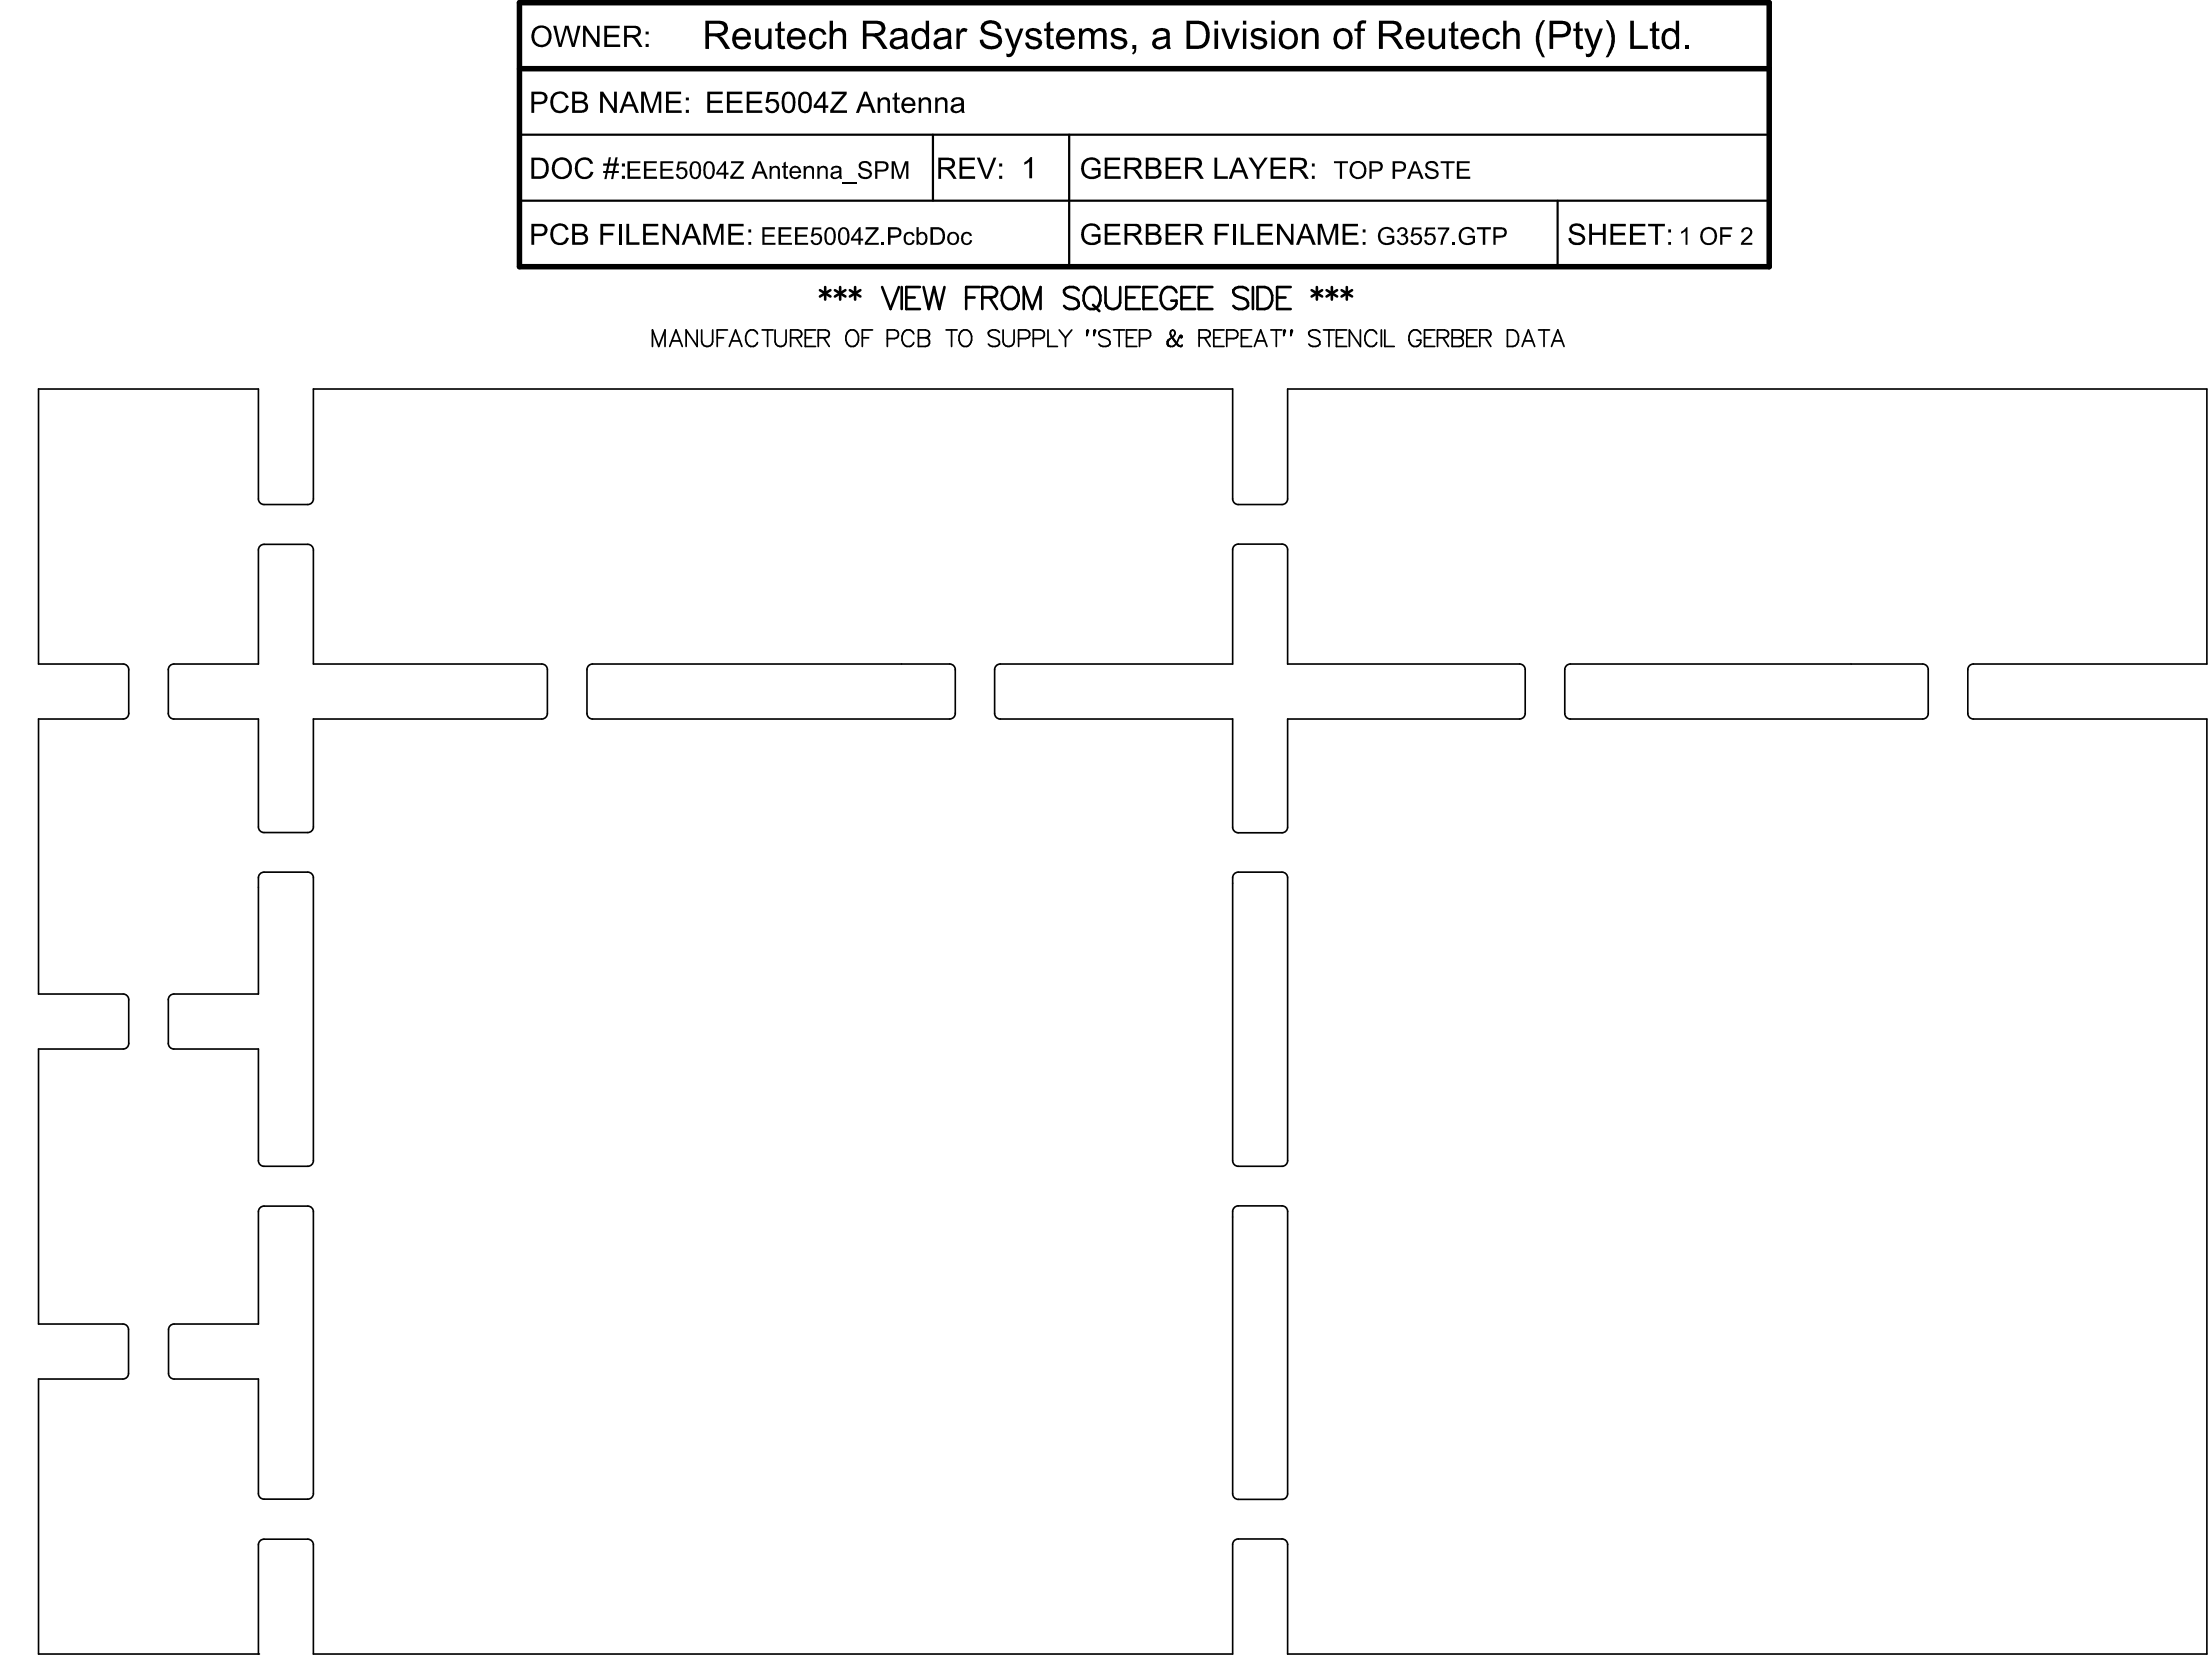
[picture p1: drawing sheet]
<svg xmlns="http://www.w3.org/2000/svg" width="669mm" height="502mm" viewBox="0 0 669 502" stroke-linecap="round" stroke-linejoin="round" font-family="sans-serif">
<g fill="none" stroke="#000" stroke-width=".5">
<path d="M389.7 117.7v33.3l-.5 1.2-1.2 .5h-13.2l-.9-.3-.6-.6-.2-.8v-33.3h-278.2v33.3l-.5 1.2-1.2 .5h-13.3l-.8-.3-.7-.6-.2-.8v-33.3h-66.5v83.2h25.6l1.2 .5 .5 1.2v13.3l-.3 .8-.6 .6-.8 .2h-25.6v83.3h25.6l.8 .2 .6 .6 .3 .8-.1 13.8-.8 1-.8 .2h-25.6M389.7 117.7h.1M389.7 117.7h278.3v83.2h-70.7l-1.2 .5-.5 1.2v13.3l.2 .8 1.1 .8h71.1v282.9M78.7 165.2l1.2-.5h13.3l.8 .2 .6 .6 .3 .9v34.5l69.5 .1 1.1 .7 .2 .9v13.3l-.2 .8-.7 .6-.8 .2h-69.1v32.7l-.3 .9-.6 .6-.8 .2h-13.3l-.8-.2-.7-.6-.2-.9v-32.7h-25.6l-1.2-.4-.5-1.2v-13.3l.3-.9 .6-.6 .8-.2h25.6v-34.5zM178.2 201.4l1.2-.5h108l1.2 .5 .5 1.2v13.3l-.5 1.2-1.2 .4h-108l-1.2-.4-.5-1.2v-13.3zM301.5 201.4l1.2-.5h70.4l.1-35 .7-1 .9-.3h13.2l1.2 .5 .5 1.2v34.6l70.7 .1 1 .7 .2 .9v13.3l-.5 1.2-1.1 .4h-70.3v32.8l-.2 .8-.6 .6-.9 .3h-13.2l-1.2-.5-.5-1.2v-32.8h-70.8l-1-.8-.2-.8v-13.3zM474.1 201.4l1.2-.5h106.6l1.2 .5 .5 1.2v13.3l-.5 1.2-1.2 .4h-106.6l-1.2-.4-.5-1.2v-13.3zM78.7 264.4l1.2-.5h13.3l.8 .2 .8 1 .1 86.1-.3 .8-1 .8-13.7 .1-.8-.3-.7-.6-.2-.8v-33.8h-25.6l-.8-.2-.8-1-.1-13.8 .3-.8 .6-.6 .8-.2h25.6v-35.2zM373.6 264.4l1.2-.5h13.2l.9 .2 .8 1v86.1l-.2 .8-1 .8-13.7 .1-.9-.3-.7-1-.1-86zM11.7 317.4h.1M11.7 317.4v83.2M78.7 365.4l1.2-.5h13.3l.8 .3 .8 1 .1 85.7-.3 .8-1 .8-13.7 .1-.8-.2-.7-.7-.2-.8v-34.7h-25.5l-.8-.2-.8-1-.1-13.7 .2-.9 .7-.6 .8-.2h25.5v-34z"/>
<path d="M373.6 365.4l1.2-.5h13.2l.9 .2 .8 1v85.9l-.2 .8-1 .8-13.7 .1-.9-.3-.7-1-.1-85.9zM11.7 400.6h.1M11.7 400.6h25.5l1.2 .5 .5 1.2v13.3l-.2 .8-.6 .6-.9 .2h-25.5v83.2M11.7 500.4h.1M11.7 500.4h66.5M78.2 500.4v-33l.5-1.2 1.2-.5h13.3l.8 .2 .6 .6 .3 .9v33h278.2v-33.1l.5-1.2 1.2-.5h13.2l.9 .3 .6 .6 .2 .8v33.1h278.3M78.2 500.4h.1M668 500.4h.1"/>
</g>
<g fill="#000">
<path d="M167.4 7.8h1l1.2 5.5 1.5-5.5h1l1.4 5.5 1.3-5.5h.9l-1.8 6.4h-.8l-1.5-5.7-1.6 5.7h-.9zM176.5 7.8h.8l3.4 5v-5h.8v6.4h-.9l-3.4-5.1v5.1h-.7zM182.9 7.8h4.7v.7h-3.8v2h3.5v.8h-3.5v2.2h3.9v.7h-4.8zM228.5 8.6h1.1v3.4a1.5 1.5 0 0 0 1.4 2 1.5 1.5 0 0 0 1.5-1.8v-3.6h1v6.2h-.9v-.9a2.18 2.18 0 0 1-2.6 1 2.18 2.18 0 0 1-1.5-2.5zM235.4 7.1l1-.7v2.2h1.1v.8h-1.1v3.6a.73 .73 0 0 0 .2 .9 .73 .73 0 0 0 .9 0l.1 .9a1.47 1.47 0 0 1-2.2-1.3v-4.1h-.8v-.8h.8zM245.7 9.2a2.8 2.8 0 0 1 4.2 .6l.2 .6-1 .2a1.63 1.63 0 0 0-2-1.1 1.63 1.63 0 0 0-1.1 2v.6a1.64 1.64 0 0 0 1.6 1.9 1.44 1.44 0 0 0 1.6-1.5l1 .2v.2a2.77 2.77 0 0 1-3.4 1.9 2.77 2.77 0 0 1-1.9-3.4l.1-1.2zM251.1 6.3h1l.1 3a2.16 2.16 0 0 1 2.1-.8 2.16 2.16 0 0 1 1.7 1.5l.1 4.8h-1v-3.9a1.49 1.49 0 0 0-1.6-1.5 1.49 1.49 0 0 0-1.4 1.8v3.6h-1zM289.5 8.6h.9v1a1.59 1.59 0 0 1 2.5-.8l-.5 1a1.27 1.27 0 0 0-1.4 .1 1.27 1.27 0 0 0-.4 1.4l-.1 3.5h-1zM297.5 6.9a3.7 3.7 0 0 1 5.3 .8l.3 1-1.1 .1-.1-.3a2.18 2.18 0 0 0-3.5-.9 1.2 1.2 0 0 0-.3 1.3 1.2 1.2 0 0 0 1.2 .7l1.3 .3a3.5 3.5 0 0 1 2.7 2 2.91 2.91 0 0 1-3.8 3 2.87 2.87 0 0 1-3-2.8l1.1-.2a2.49 2.49 0 0 0 3.6 1.8 1.34 1.34 0 0 0 1-1.5 1.34 1.34 0 0 0-1.5-1.1l-1.5-.4a2.38 2.38 0 0 1-2.3-2.8zM304.1 8.6h1.1l1.8 5 1.8-5h1l-2.6 6.7a2.12 2.12 0 0 1-2.4 2l-.3-1.1h.4a1.37 1.37 0 0 0 1.6-1.4zM311.1 8.9l.8-.3a2.46 2.46 0 0 1 3.3 1.6l-1 .1a1.53 1.53 0 0 0-2.4-.7 .77 .77 0 0 0-.2 .9 .77 .77 0 0 0 .9 .4l1 .4a1.83 1.83 0 0 1 1.9 1.8 1.83 1.83 0 0 1-2 1.8 2.41 2.41 0 0 1-3.1-1.8v-.2l1-.1a1.67 1.67 0 0 0 1.3 1.2 1.67 1.67 0 0 0 1.7-.7 1.69 1.69 0 0 0-1.7-1.2l-.1-.1a1.75 1.75 0 0 1-1.8-2.5zM316.8 7.1l1.1-.7v2.2h1v.8h-1v3.6a.7 .7 0 0 0 .2 .8 .7 .7 0 0 0 .8 .1l.2 .9-.9 .1a1.24 1.24 0 0 1-1.4-1.5v-4h-.8v-.8h.8z"/>
<path d="M326.6 8.6h.9v.9a2.09 2.09 0 0 1 3.7 .1 2.01 2.01 0 0 1 2.3-1.1 2.01 2.01 0 0 1 1.5 2.1v4.2h-1.1v-3.9a1.29 1.29 0 0 0-1.3-1.5 1.29 1.29 0 0 0-1.3 1.5l-.1 3.9h-1v-4a1.32 1.32 0 0 0-1.3-1.4 1.32 1.32 0 0 0-1.3 1.5v3.9h-1zM336.8 9l.4-.2a3.1 3.1 0 0 1 3.6 .7l.2 .7-1.1 .1a1.43 1.43 0 0 0-1.3-1 1.43 1.43 0 0 0-1.4 .9h.1a1.48 1.48 0 0 0 1.4 .9l.5 .1a2.02 2.02 0 0 1 2 2.1 2.84 2.84 0 0 1-4.9 .5l-.2-.9 1-.1a1.61 1.61 0 0 0 1.4 1.2 1.61 1.61 0 0 0 1.6-.9l-.2-.6-1.6-.5a1.79 1.79 0 0 1-1.8-2.6zM342.7 13.6h1.2l-.1 2-.9 .9-.2-.4 .5-.5 .1-.8h-.6zM369.6 8.6h1.1l1.7 4.9 1.8-4.9h1.1l-2.4 6.2h-1zM379.2 9a3.1 3.1 0 0 1 3.9 .5l.2 .7-1 .1a1.43 1.43 0 0 0-1.3-1 1.43 1.43 0 0 0-1.4 .9h.1a2.06 2.06 0 0 0 1.7 1h.1a2.02 2.02 0 0 1 2.1 2.1 2.84 2.84 0 0 1-4.9 .5l-.3-.9 1-.1a1.67 1.67 0 0 0 1.4 1.2 1.67 1.67 0 0 0 1.7-.7 1.22 1.22 0 0 0-1.6-1.1l-.2-.1a2.03 2.03 0 0 1-2-2.2zM394 8.6h1v.9a2.24 2.24 0 0 1 2.7-1 2.24 2.24 0 0 1 1.4 2.5v3.8h-1.1v-3.7a1.48 1.48 0 0 0-1.5-1.7 1.48 1.48 0 0 0-1.4 1.9v3.5h-1.1zM411.4 6.5a2.74 2.74 0 0 1 2.2-.2l-.2 .9a.95 .95 0 0 0-1-.1 .95 .95 0 0 0-.5 .9v.6h1.2v.8h-1.2v5.4h-1v-5.4h-1v-.8h1v-1.6zM432.4 8.6h1.1v3.4a1.5 1.5 0 0 0 1.3 2 1.5 1.5 0 0 0 1.6-1.8v-3.6h1v6.2h-.9v-.9a2.18 2.18 0 0 1-2.7 1 2.18 2.18 0 0 1-1.4-2.5zM439.3 7.1l1-.7v2.2h1.1v.8h-1.1v3.6a.73 .73 0 0 0 .2 .9 .73 .73 0 0 0 .9 0l.1 .9a1.47 1.47 0 0 1-2.2-1.3v-4.1h-.8v-.8h.8zM449.6 9.2a2.8 2.8 0 0 1 4.2 .6l.2 .6-1 .2a1.63 1.63 0 0 0-2.1-1.1 1.63 1.63 0 0 0-1.1 2v.6a1.64 1.64 0 0 0 1.7 1.9 1.44 1.44 0 0 0 1.5-1.5l1.1 .2v.2a2.77 2.77 0 0 1-3.5 1.9 2.77 2.77 0 0 1-1.9-3.4l.2-1.2zM455 6.3h1l.1 3a2.16 2.16 0 0 1 2.1-.8 2.16 2.16 0 0 1 1.7 1.5l.1 4.8h-1v-3.9a1.49 1.49 0 0 0-1.7-1.5 1.49 1.49 0 0 0-1.3 1.8v3.6h-1zM466.9 6.1l.8 .1-1.4 2.7-.4 2.4 .1 .8a11.1 11.1 0 0 0 1.7 5.2h-.8l-1.4-2.6a8.3 8.3 0 0 1 1.4-8.6z"/>
<path d="M477 7.1l1.1-.7v2.2h1v.8h-1v3.6a.7 .7 0 0 0 .2 .8 .7 .7 0 0 0 .8 .1l.1 .9a1.54 1.54 0 0 1-1.7-.2 1.54 1.54 0 0 1-.5-1.6v-3.6h-.8v-.8h.8zM479.5 8.6h1.2l1.7 5 1.7-5h1.1l-2.8 7.6a1.79 1.79 0 0 1-2.3 1l-.2-1h.4a1.37 1.37 0 0 0 1.6-1.4zM486 6.1h.8l1 1.6 .7 1.5 .3 2.2a8.5 8.5 0 0 1-2 5.9h-.8l.1-.2a9.2 9.2 0 0 0 .7-9.4zM493.4 6.3h1.1v7.5h4.3v1h-5.4zM500.1 7.1l1.1-.7v2.2h1v.8h-1v3.6a.7 .7 0 0 0 .2 .8 .7 .7 0 0 0 .8 .1l.2 .9h-.3a1.44 1.44 0 0 1-1.5-.2 1.44 1.44 0 0 1-.5-1.4v-3.8h-.7v-.8h.7zM510.2 13.6h1.2v1.2h-1.2zM167.5 28.3l.8-.4a2.63 2.63 0 0 1 3.8 1.6l-.9 .2a1.95 1.95 0 0 0-2.2-1.3 1.95 1.95 0 0 0-1.6 2v.3a2.21 2.21 0 0 0 2.5 2.8 1.79 1.79 0 0 0 1.4-1.6l.9 .4a2.92 2.92 0 0 1-3.6 1.8 2.92 2.92 0 0 1-2-3.5l.2-1.2zM181.6 27.7h1l3.3 5.1v-5.1h.8v6.5h-.8l-3.4-5.1v5.1h-.9zM194.1 27.7h1.2l1.9 5.5 1.8-5.5h1.1v6.5h-.7v-5.4l-1.9 5.4h-.7l-1.9-5.5v5.5h-.8zM201.6 27.7h4.5v.8h-3.7v1.9h3.6v.8h-3.6v2.2h3.9v.8h-4.7zM214.1 27.7h4.6v.8h-3.8v1.9h3.6v.8h-3.6v2.2h3.9v.8h-4.7zM220 27.7h4.7v.8h-3.8v1.9h3.5v.8h-3.5v2.2h3.9v.8h-4.8z"/>
<path d="M226 27.7h4.7v.8h-3.8v1.9h3.5v.8h-3.5v2.2h3.8v.8h-4.7zM232.4 27.8h3.2v.8h-2.6l-.3 1.7a2.14 2.14 0 0 1 3.2 1.3 2.14 2.14 0 0 1-2.3 2.6h-.2a1.88 1.88 0 0 1-1.8-1.7l.8-.1a1.39 1.39 0 0 0 2.2 .9 1.39 1.39 0 0 0-.1-2.3 1.34 1.34 0 0 0-2 .2l-.7-.1zM251.7 27.7h4.6v.8l-4 4.9h4.1v.8h-5.1v-.9l4-4.8h-3.6zM265.7 29.5h.6v.7a1.64 1.64 0 0 1 2-.8 1.64 1.64 0 0 1 1.1 1.9v2.9h-.8v-2.8a1.14 1.14 0 0 0-1.3-1.3 1.14 1.14 0 0 0-.9 1.5v2.6h-.7zM270.7 28.3l.8-.4v1.6h.8v.6h-.8v2.9l.2 .5h.6l.1 .7h-.2a1.08 1.08 0 0 1-1.2-.2 1.08 1.08 0 0 1-.3-1.2v-2.7h-.6v-.6h.6zM278.1 29.5h.7v.7a1.64 1.64 0 0 1 1.9-.8 1.64 1.64 0 0 1 1.1 1.9v2.9h-.8v-2.8a1.14 1.14 0 0 0-1.2-1.3 1.14 1.14 0 0 0-1 1.5v2.6h-.7zM283.1 29.5h.6v.7l.1-.2a1.67 1.67 0 0 1 2-.5 1.67 1.67 0 0 1 1 1.8v2.9h-.8v-3a1.13 1.13 0 0 0-1.3-1.1 1.13 1.13 0 0 0-.9 1.5v2.6h-.7zM175.2 48.1l.4-.2a2.59 2.59 0 0 1 3.9 1.6l-.8 .1a2.02 2.02 0 0 0-2.6-1.1 2.02 2.02 0 0 0-1.2 2.5 2.01 2.01 0 0 0 1.4 2.4 2.01 2.01 0 0 0 2.5-1.4l.8 .2a2.89 2.89 0 0 1-3.5 1.9 2.89 2.89 0 0 1-2.1-3.5l.2-1.2zM189.9 48.8h3.9v.6h-3.1v1.7h2.9v.6h-2.9v1.7h3.2v.7h-4zM194.9 48.8h3.9v.6h-3.1v1.7h2.8v.6h-2.8v1.7h3.2v.7h-4zM199.9 48.8h3.9v.6h-3.2v1.7h2.9v.6h-2.9v1.7h3.3v.7h-4zM205.2 48.9h2.6v.6h-2.1l-.2 1.4a1.78 1.78 0 0 1 2.6 1.6 1.78 1.78 0 0 1-2.6 1.5l-.6-.4-.4-.9h.8a1.11 1.11 0 0 0 1.5 .8 1.11 1.11 0 0 0 .5-1.6 1.14 1.14 0 0 0-.9-.7 1.14 1.14 0 0 0-1.1 .5l-.6-.1z"/>
<path d="M221.3 48.8h3.8v.6l-3.3 4h3.4v.7h-4.2v-.7l3.2-4h-2.9zM232.9 50.2h.6v.5a1.4 1.4 0 0 1 1.7-.5 1.4 1.4 0 0 1 .9 1.5v2.4h-.7v-2.4a.96 .96 0 0 0-1.1-1 .96 .96 0 0 0-.8 1.3v2.1h-.6zM237.2 49.3l.6-.4v1.3h.7v.5h-.7v2.7l.7 .1 .1 .6h-.2a.86 .86 0 0 1-1-.1 .86 .86 0 0 1-.2-1v-2.3h-.5v-.5h.5zM243.3 50.2h.5l.1 .5a1.36 1.36 0 0 1 1.7-.5 1.36 1.36 0 0 1 .8 1.5v2.4h-.6v-2.4a.96 .96 0 0 0-1.1-1 .96 .96 0 0 0-.8 1.3v2.1h-.6zM247.4 50.2h.6l.1 .5a1.36 1.36 0 0 1 1.6-.5 1.36 1.36 0 0 1 .8 1.5v2.4h-.6v-2.4a.96 .96 0 0 0-1.1-1 .96 .96 0 0 0-.7 1.3v2.1h-.7zM260.1 49.4h.1a2.08 2.08 0 0 1 2.1-.7 2.08 2.08 0 0 1 1.5 1.6h-.7a1.29 1.29 0 0 0-1.3-1 1.29 1.29 0 0 0-1.2 1l.6 .5 1 .3a1.57 1.57 0 0 1 1.5 .8 1.57 1.57 0 0 1-.2 1.7l-.1 .1a2.3 2.3 0 0 1-3.6-.8l-.1-.5 .6-.1a1.54 1.54 0 0 0 1.4 1.3 1.54 1.54 0 0 0 1.6-1h-.1a2.2 2.2 0 0 0-1.7-1 1.51 1.51 0 0 1-1.4-2.2zM269.9 48.8h1l1.5 4.6 1.5-4.6h1.1v5.3h-.7v-4.5l-1.6 4.5h-.6l-1.5-4.6v4.6h-.7zM290.4 47.7h4.7v.7h-3.8v2h3.5v.8h-3.5v2.2h3.9v.7h-4.8zM295.7 47.7h.9l2 5.7 2.1-5.7h.9l-2.6 6.4h-.8zM310.1 49l1.1-.6 .7-.9h.5v6.4h-.9v-5l-1.5 1zM328 48.5a3.1 3.1 0 0 1 5 .8v.2l-.7 .2a2.18 2.18 0 0 0-2.8-1.3 2.18 2.18 0 0 0-1.4 2.7 2.49 2.49 0 0 0 1.5 2.3 2.49 2.49 0 0 0 2.7-.6v-1.2h-1.9v-.8h2.7l-.1 2.6a3.4 3.4 0 0 1-4 .5 3.4 3.4 0 0 1-1.7-3.7zM334.4 47.7h4.6v.7h-3.8v2h3.6v.8h-3.6v2.2h4v.7h-4.8z"/>
<path d="M352.8 47.7h4.6v.7h-3.8v2h3.6v.8h-3.6v2.2h3.9v.7h-4.7zM367.6 47.7h.8v5.7h3.2v.7h-4zM377.9 47.7h1l2 3 1.9-3h.9l-2.5 3.7v2.7h-.9v-2.7zM384.6 47.7h4.5v.7h-3.7v2h3.6v.8h-3.6v2.2h3.9v.7h-4.7zM403.8 48.8h4.2v.6h-1.8v4.7h-.7v-4.7h-1.7zM432 49a2.1 2.1 0 0 1 3.3 1.3h-.7a1.31 1.31 0 0 0-1.2-1 1.31 1.31 0 0 0-1.3 .9l.2 .4 1.4 .5a1.57 1.57 0 0 1 1.6 1 1.57 1.57 0 0 1-.6 1.8l-.3 .1a2.08 2.08 0 0 1-3.2-1.6h.7a1.51 1.51 0 0 0 1.4 1.2 1.51 1.51 0 0 0 1.5-.9 2.03 2.03 0 0 0-2-1.1l-.1-.1a1.41 1.41 0 0 1-1.2-1.7zM436 48.8h4.3v.6h-1.8v4.7h-.7v-4.7h-1.8zM441 48.8h3.8v.6h-3.1v1.7h3v.6h-3v1.7h3.3v.7h-4zM167.5 68.3a2.81 2.81 0 0 1 4.6 1.1l-.9 .3a1.99 1.99 0 0 0-2.4-1.3 1.99 1.99 0 0 0-1.4 2.5 2.01 2.01 0 0 0 1.5 2.4 2.01 2.01 0 0 0 2.4-1.4l.9 .2a2.85 2.85 0 0 1-3.2 2 2.85 2.85 0 0 1-2.4-2.9l-.1-.3a3.4 3.4 0 0 1 1-2.6zM181.7 67.7h4.3v.8h-3.4v1.9h3v.8h-3v2.9h-.9zM187.3 67.7h.8v6.4h-.8zM189.6 67.7h.8v5.6h3.2v.8h-4z"/>
<path d="M194.7 67.7h4.5v.8h-3.7v1.9h3.5v.8h-3.5v2.1h3.9v.8h-4.7zM200.6 67.7h.8l3.4 5v-5h.8v6.4h-.9l-3.4-5v5h-.7zM212.9 67.7h1.3l1.8 5.4 1.9-5.4h1.1v6.4h-.8v-5.4l-1.8 5.4h-.8l-1.8-5.4v5.4h-.9zM220.4 67.7h4.7v.8h-3.8v1.9h3.5v.8h-3.5v2.1h3.9v.8h-4.8zM230.7 68.7h3.8v.7h-3.1v1.6h3v.6h-3v1.9h3.3v.6h-4zM235.6 68.7h3.9v.7h-3.1v1.6h3v.6h-3v1.9h3.3v.6h-4.1zM240.6 68.7h3.9v.7h-3.1v1.6h2.9v.6h-2.9v1.9h3.2v.6h-4zM246 68.8h2.6v.6h-2.1l-.3 1.5a1.79 1.79 0 0 1 2.7 1.4 1.79 1.79 0 0 1-2.4 1.8 1.58 1.58 0 0 1-1.1-1.4l.6-.1a1.11 1.11 0 0 0 1.5 .9 1.11 1.11 0 0 0 .6-1.6 1.14 1.14 0 0 0-1-.8 1.14 1.14 0 0 0-1.1 .5l-.5-.1zM262 68.7h3.9v.7l-3.4 4.1h3.5v.6h-4.2v-.7l3.3-4h-3.1zM266.8 73.3h.8v.8h-.8zM274.2 70.4a1.7 1.7 0 0 1 2.6 1h-.7a1.08 1.08 0 0 0-1.4-.5 1.08 1.08 0 0 0-.5 1.5 1.03 1.03 0 0 0 .9 1.2 1.03 1.03 0 0 0 1.1-1l.6 .1a1.72 1.72 0 0 1-2.1 1.3 1.72 1.72 0 0 1-1.2-2.2l.2-.8zM291.7 70.3a1.83 1.83 0 0 1 2.4 .8v.3h-.6a.99 .99 0 0 0-1.1-.7 .99 .99 0 0 0-.8 1.2 1.29 1.29 0 0 0 1.2 1.7l.6-.3 .2-.7 .6 .1a1.72 1.72 0 0 1-2.1 1.4 1.72 1.72 0 0 1-1.2-2.3l.2-.8z"/>
<path d="M328 68.5l1-.6a2.72 2.72 0 0 1 4 1.6l-.7 .1a2.21 2.21 0 0 0-2.8-1.2 2.21 2.21 0 0 0-1.4 2.7 2.43 2.43 0 0 0 1.4 2.2 2.43 2.43 0 0 0 2.6-.3l.2-.2v-1.2h-1.9v-.7h2.7v2.3a3.8 3.8 0 0 1-5.3-.3l-.3-.5a4.2 4.2 0 0 1 .5-3.9zM334.4 67.7h4.6v.8h-3.8v1.9h3.6v.8h-3.6v2.1h4v.8h-4.8zM352.8 67.7h4.6v.8h-3.8v1.9h3.6v.8h-3.6v2.1h3.9v.8h-4.7zM367.7 67.7h4.3v.8h-3.5v1.9h3.1v.8h-3.1v2.9h-.8zM373.2 67.7h.9v6.4h-.9zM375.5 67.7h.9v5.6h3.2v.8h-4.1zM380.6 67.7h4.6v.8h-3.8v1.9h3.6v.8h-3.6v2.1h3.9v.8h-4.7zM386.5 67.7h.9l3.3 5v-5h.8v6.4h-.8l-3.3-5v5h-.9zM398.9 67.7h1.2l1.9 5.4 1.8-5.4h1.2v6.4h-.8v-5.4l-1.9 5.4h-.7l-1.9-5.4v5.4h-.8zM406.4 67.7h4.6v.8h-3.8v1.9h3.6v.8h-3.6v2.1h4v.8h-4.8zM417.8 69.4a2.9 2.9 0 0 1 3-.6l.8 .6 .3 .9h-.6a1.85 1.85 0 0 0-2.3-.9 1.85 1.85 0 0 0-1.2 2.1 2.09 2.09 0 0 0 1.3 1.9 2.09 2.09 0 0 0 2.2-.4v-1h-1.6v-.6h2.3v2l-1.2 .7h-1.1a2.8 2.8 0 0 1-2.5-1.7 2.8 2.8 0 0 1 .6-3zM423.4 69.1a1.48 1.48 0 0 1 2-.1 1.48 1.48 0 0 1 .3 1.9l-.5 .3a1.55 1.55 0 0 1 1 1.9 1.55 1.55 0 0 1-1.9 1 1.6 1.6 0 0 1-1.5-1.4l.7-.1a1.07 1.07 0 0 0 1.3 .9 1.07 1.07 0 0 0 .7-1.4 1.07 1.07 0 0 0-1.5-.6l.1-.6a.9 .9 0 0 0 1.2-.7 .9 .9 0 0 0-.9-1 .9 .9 0 0 0-.9 1.1l-.6-.2z"/>
<path d="M427.5 68.8h2.7v.6h-2.2l-.2 1.5a1.79 1.79 0 0 1 2.7 1.4 1.79 1.79 0 0 1-2.6 1.7 1.22 1.22 0 0 1-1-1.3l.7-.1a1.14 1.14 0 0 0 1.5 .9 1.14 1.14 0 0 0 .6-1.6 1.14 1.14 0 0 0-.9-.8 1.14 1.14 0 0 0-1.1 .5l-.7-.1zM431.7 68.8h2.7v.6h-2.2l-.3 1.5a1.79 1.79 0 0 1 2.7 1.4 1.79 1.79 0 0 1-2.6 1.7 1.22 1.22 0 0 1-.9-1.3l.6-.1a1.14 1.14 0 0 0 1.5 .9 1.14 1.14 0 0 0 .7-1.6 1.14 1.14 0 0 0-1-.8 1.14 1.14 0 0 0-1.1 .5l-.7-.1zM435.2 68.8h3.5v.6l-.9 1-.6 1.2-.6 2.5h-.6l.2-1.6 .8-1.8 .8-1.3h-2.6zM439.7 73.3h.7v.8h-.7zM442.2 69.4a2.9 2.9 0 0 1 3.1-.6l.7 .6 .4 .9h-.7a1.85 1.85 0 0 0-2.3-.9 1.85 1.85 0 0 0-1.2 2.1 2.09 2.09 0 0 0 1.3 1.9 2.09 2.09 0 0 0 2.3-.4v-1h-1.6v-.6h2.2v2l-1.2 .7h-1.1a2.69 2.69 0 0 1-2.2-4.2zM447 68.7h4.3v.7h-1.7v4.7h-.8v-4.7h-1.8zM475.5 68.1l.2-.1a2.53 2.53 0 0 1 4 1.5l-.9 .1a1.57 1.57 0 0 0-1.4-1.3 1.57 1.57 0 0 0-1.6 1.1 2.88 2.88 0 0 0 2.3 1.1l.5 .2a1.79 1.79 0 0 1 1.2 2.1 1.79 1.79 0 0 1-2.1 1.3 2.39 2.39 0 0 1-2.9-2.1h.7a1.88 1.88 0 0 0 1.6 1.4 1.88 1.88 0 0 0 1.9-.9 1.49 1.49 0 0 0-1.7-1.3l-.3-.1a1.84 1.84 0 0 1-1.9-2.4zM481 67.7h.9v2.6h3.3v-2.6h.8v6.4h-.8v-3h-3.3v3h-.9zM487.4 67.7h4.7v.8h-3.8v1.9h3.5v.8h-3.5v2.1h3.9v.8h-4.8zM493.4 67.7h4.6v.8h-3.7v1.9h3.5v.8h-3.5v2.1h3.9v.8h-4.8zM498.8 67.7h5.1v.8h-2.1v5.6h-.8v-5.6h-2.2zM508.8 70.1l1-.6 .5-.8h.5v5.4h-.6v-4.2l-1.2 .8h-.2z"/>
<path d="M520.7 68.7h3.6v.7h-3v1.6h2.6v.7h-2.6v2.4h-.6zM527.7 69l.3-.1a1.63 1.63 0 0 1 2.2 .7 1.63 1.63 0 0 1-.7 2.2l-1.7 1.7h2.6v.6h-3.5l.3-1.1 1.2-1a1.71 1.71 0 0 0 1-2.4 1.05 1.05 0 0 0-1.1-.2 1.05 1.05 0 0 0-.6 .9h-.7z"/>
<path d="M162.5 8.9a2.85 2.85 0 0 0 .6 4.5 2.24 2.24 0 0 0 2.3-.5 2.24 2.24 0 0 0 .7-2.2 2.25 2.25 0 0 0-1.3-2.1 2.25 2.25 0 0 0-2.3 .3zM161.8 8.5a3.3 3.3 0 0 1 4.7 .7 3.3 3.3 0 0 1-1.1 4.7l-.2 .1a3.1 3.1 0 0 1-3.5-.5 3.1 3.1 0 0 1-.7-3.5z"/>
<path d="M189.8 8.5v2.1h1.8a1.1 1.1 0 0 0 1.5-1 1.1 1.1 0 0 0-1.3-1.1zM188.9 7.8h3a1.75 1.75 0 0 1 2.1 1.5 1.75 1.75 0 0 1-1.8 2l.8 .6 1.5 2.3h-1l-1.3-1.9a1.29 1.29 0 0 0-1.3-1h-1.1v2.9h-.9z"/>
<path d="M195.4 9.6h.9v.8h-.9zM195.4 13.3h.9v.9h-.9z"/>
<path d="M214.6 7.2v2.9l2.6-.1a1.39 1.39 0 0 0 1.8-.8 1.39 1.39 0 0 0-.8-1.8zM213.5 6.3h4a2.35 2.35 0 0 1 2.8 2 2.35 2.35 0 0 1-2.4 2.6 2.65 2.65 0 0 1 1.6 1.6l1.5 2.3h-1.4l-1.5-2.4a2.15 2.15 0 0 0-2-1.4h-1.5v3.8h-1.1z"/>
<path d="M223.2 9.8l-.5 1.3h3.5a1.77 1.77 0 0 0-1.1-1.6 1.77 1.77 0 0 0-1.9 .3zM222.7 9.1l.2-.1a2.9 2.9 0 0 1 3.2 0 2.9 2.9 0 0 1 1.2 3h-4.6l.3 1.1a1.74 1.74 0 0 0 1.7 .9 1.74 1.74 0 0 0 1.5-1.2l1.1 .1a2.94 2.94 0 0 1-2.4 2 2.94 2.94 0 0 1-2.9-1.3 4.2 4.2 0 0 1 .7-4.5z"/>
<path d="M239.8 9.8l-.5 1.3h3.4a1.77 1.77 0 0 0-1-1.6 1.77 1.77 0 0 0-1.9 .3zM238.9 9.3h.1a2.9 2.9 0 0 1 3.4-.4 2.9 2.9 0 0 1 1.4 3.1h-4.5v.4a1.77 1.77 0 0 0 1.6 1.7 1.77 1.77 0 0 0 1.8-1.3l1.1 .2a2.88 2.88 0 0 1-3.4 1.9 2.88 2.88 0 0 1-2.2-3.2l.2-1.2z"/>
<path d="M262.3 7.2v2.9l2.6-.1a1.39 1.39 0 0 0 1.8-.8 1.39 1.39 0 0 0-.9-1.8zM261.2 6.3h3.9a2.35 2.35 0 0 1 2.9 2 2.35 2.35 0 0 1-2.4 2.6 2.65 2.65 0 0 1 1.6 1.6l1.5 2.3h-1.4l-1.6-2.4a2.15 2.15 0 0 0-1.9-1.4h-1.5v3.8h-1.1z"/>
<path d="M270.8 12.4a1.03 1.03 0 0 0-.2 1.4 1.03 1.03 0 0 0 1.4 .2 1.73 1.73 0 0 0 1.5-2.3zM270.3 9l.2-.1a3.3 3.3 0 0 1 3.9 .4l.2 .6 .1 4.3 .3 .6h-1.1l-.3-.8a2.67 2.67 0 0 1-4.1 0 1.95 1.95 0 0 1 2-2.7l1.3-.2a.73 .73 0 0 0 .8-.5 .73 .73 0 0 0-.3-.9 1.83 1.83 0 0 0-2.8 .8l-1-.1 .3-.9z"/>
<path d="M276.9 9.1a2.24 2.24 0 0 1 3.3 .2v-3h1v8.5h-.9v-.8a2.44 2.44 0 0 1-2.8 .8 2.44 2.44 0 0 1-1.5-2.4 3.4 3.4 0 0 1 .9-3.3zM277.7 9.6a3.3 3.3 0 0 0 0 4.2 1.83 1.83 0 0 0 2.1-.3 1.83 1.83 0 0 0 .5-2 1.77 1.77 0 0 0-2.3-2z"/>
<path d="M284.1 12.4a1.01 1.01 0 0 0-.3 1.2 1.01 1.01 0 0 0 1.2 .5 1.76 1.76 0 0 0 1.9-2l-.1-.4zM283.1 9.3h.1a3.2 3.2 0 0 1 4.5 .2l.2 .4v3.7l.3 1.2h-1.1l-.2-.8a2.66 2.66 0 0 1-4.2 0 2.06 2.06 0 0 1 2.5-2.7l1.7-.4a1.59 1.59 0 0 0-1.4-1.6 1.59 1.59 0 0 0-1.8 1.1h-1z"/>
<path d="M321.5 9.6l-.6 .6-.1 .9h3.3a1.71 1.71 0 0 0-2.6-1.5zM320.7 9.1l.1-.1a2.91 2.91 0 0 1 3.2-.1 2.91 2.91 0 0 1 1.3 2.9l-.1 .2h-4.5l.1 .4a1.72 1.72 0 0 0 1.5 1.7 1.72 1.72 0 0 0 1.8-1.3l1.1 .2a2.96 2.96 0 0 1-3.7 1.8 2.96 2.96 0 0 1-1.8-3.7l.3-1.2z"/>
<path d="M350.3 12.4a1.01 1.01 0 0 0-.4 1.2 1.01 1.01 0 0 0 1.3 .5 1.76 1.76 0 0 0 1.8-2v-.4zM349.3 9.3h.1a3.2 3.2 0 0 1 4.5 .2l.2 .4v3.7l.3 1.2h-1.1l-.3-.8a2.66 2.66 0 0 1-4.1 0 2.06 2.06 0 0 1 2.5-2.7l.8-.2a.73 .73 0 0 0 .9-.5 .73 .73 0 0 0-.4-.9 1.83 1.83 0 0 0-2.8 .8l-1-.1z"/>
<path d="M360.2 7.3v6.5h2a2.54 2.54 0 0 0 2.8-3l.1-.5a2.63 2.63 0 0 0-2.8-3zM359.1 6.3h3.4a3.5 3.5 0 0 1 3.6 3.8v.6a3.7 3.7 0 0 1-3.9 4.1h-3.1z"/>
<path d="M367.6 6.3h1.1v1.1h-1.1zM367.6 8.6h1.1v6.2h-1.1z"/>
<path d="M376.2 6.3h1v1.1h-1zM376.2 8.6h1v6.2h-1z"/>
<path d="M384.8 6.3h1v1.1h-1zM384.8 8.6h1v6.2h-1z"/>
<path d="M388.6 9.9l-.2 .6a2.88 2.88 0 0 0 .6 3.3 1.92 1.92 0 0 0 2.1-.2 1.92 1.92 0 0 0 .7-2v-.1a1.87 1.87 0 0 0-1-1.9 1.87 1.87 0 0 0-2.2 .3zM387.9 9.3l.2-.2a3 3 0 0 1 3.6 0 3 3 0 0 1 1.1 3.5 2.94 2.94 0 0 1-3.7 2.2 2.94 2.94 0 0 1-2-3.7l.3-1.2z"/>
<path d="M405.4 9.7l-.6 1.2a2.46 2.46 0 0 0 1.4 3.1 2.17 2.17 0 0 0 2-3 1.81 1.81 0 0 0-2.8-1.3zM404.5 9.1h.3a2.97 2.97 0 0 1 3.4 0 2.97 2.97 0 0 1 1.1 3.3 2.92 2.92 0 0 1-3.5 2.5 2.92 2.92 0 0 1-2.1-3.8l.3-1.2z"/>
<path d="M418.6 7.2v2.9l2.5-.1a1.42 1.42 0 0 0 1.8-.8 1.42 1.42 0 0 0-.7-1.8zM417.4 6.3h3.9a2.36 2.36 0 0 1 2.9 2 2.36 2.36 0 0 1-2.4 2.6l.7 .4 .6 .7 1.8 2.8h-1.4l-1.6-2.4a2.15 2.15 0 0 0-1.9-1.4h-1.4v3.8h-1.2z"/>
<path d="M427.1 9.8l-.5 1.3h3.4a1.77 1.77 0 0 0-1-1.6 1.77 1.77 0 0 0-1.9 .3zM426.2 9.4l.2-.2a2.9 2.9 0 0 1 3.4-.3 2.9 2.9 0 0 1 1.3 3.1h-4.5l.2 1.1a1.74 1.74 0 0 0 1.8 .9 1.74 1.74 0 0 0 1.4-1.2l1.1 .1a2.94 2.94 0 0 1-2.4 2 2.94 2.94 0 0 1-2.8-1.3 4.1 4.1 0 0 1 .3-4.2z"/>
<path d="M443.7 9.8l-.6 1.3h3.5a1.77 1.77 0 0 0-1.1-1.6 1.77 1.77 0 0 0-1.8 .3zM442.8 9.3h.1a2.9 2.9 0 0 1 3.4-.4 2.9 2.9 0 0 1 1.4 3.1h-4.6v.4a1.77 1.77 0 0 0 1.6 1.7 1.77 1.77 0 0 0 1.9-1.3l1 .2a2.89 2.89 0 0 1-3.4 1.9 2.89 2.89 0 0 1-2.1-3.3l.1-1.1z"/>
<path d="M470.1 7.3v3h2.3a1.55 1.55 0 0 0 1.9-2 1.61 1.61 0 0 0-1.7-1zM469 6.3h3.9a2.58 2.58 0 0 1 2.6 2.8 2.58 2.58 0 0 1-3.2 2.2h-2.2v3.5h-1.1z"/>
<path d="M503.8 9.2a2.25 2.25 0 0 1 3.4 .1v-3h1v8.5h-.9l-.1-.8a2.39 2.39 0 0 1-2.7 .7 2.39 2.39 0 0 1-1.5-2.3 3.9 3.9 0 0 1 .8-3.2zM504.6 9.7a3.4 3.4 0 0 0 .1 4 1.8 1.8 0 0 0 2.1-.2 1.8 1.8 0 0 0 .5-2 1.77 1.77 0 0 0-2.3-2z"/>
<path d="M161.7 28.5v2.3h1.7a1.16 1.16 0 0 0 1.4-1.1 1.16 1.16 0 0 0-1.2-1.2zM160.8 27.7h2.8a1.94 1.94 0 0 1 2.1 2.1 1.94 1.94 0 0 1-2.4 1.7h-1.6v2.7h-.9z"/>
<path d="M174 28.5v1.9h1.6a1.02 1.02 0 0 0 1.3-1 1.02 1.02 0 0 0-1.3-.9zM174 31.2v2.2h1.9a1.11 1.11 0 0 0 1.3-1 1.11 1.11 0 0 0-1.2-1.2zM173.2 27.7h2.5a1.64 1.64 0 0 1 1.9 1.1 1.64 1.64 0 0 1-.8 2 1.69 1.69 0 0 1 1.1 1.9 1.69 1.69 0 0 1-1.7 1.4l-3 .1z"/>
<path d="M190.3 28.4l-1.1 3.1h2.2zM189.8 27.7h1l2.6 6.5h-.9l-.8-2h-2.7l-.7 2h-.8z"/>
<path d="M207.6 29.5h.9v.9h-.9zM207.6 33.2h.9v1h-.9z"/>
<path d="M238 28.6a5.2 5.2 0 0 0-.1 4.6 1.21 1.21 0 0 0 1.5 .1 1.21 1.21 0 0 0 .5-1.3l.1-1a2.06 2.06 0 0 0-1.1-2.6zM237.5 28.1a2.17 2.17 0 0 1 2.4 .1 2.17 2.17 0 0 1 .8 2.3v.8a2.36 2.36 0 0 1-2.1 2.9 2.25 2.25 0 0 1-1.9-2.6l-.1-.8a3.2 3.2 0 0 1 .9-2.7z"/>
<path d="M242.8 28.8a5.9 5.9 0 0 0 0 4.3 1.21 1.21 0 0 0 1.5 .2 1.21 1.21 0 0 0 .6-1.3v-1.1a2.61 2.61 0 0 0-.9-2.5l-.4-.1zM242.6 28a2.17 2.17 0 0 1 2.3 .2 2.17 2.17 0 0 1 .8 2.2v.7a2.56 2.56 0 0 1-2 3.1h-.1a2.05 2.05 0 0 1-2-2.3v-1.1a3.7 3.7 0 0 1 1-2.8z"/>
<path d="M249.1 29l-2 2.9h2zM249.2 27.7h.6v4.2h.9v.7h-.9v1.6h-.7v-1.6h-2.8v-.7z"/>
<path d="M261.9 28.4l-1 3.1h2.1zM261.5 27.7h.9l2.7 6.5h-1.1l-.6-2h-2.7l-.7 2h-.9z"/>
<path d="M274 30.4l-.3 1h2.6a1.34 1.34 0 0 0-.8-1.2 1.34 1.34 0 0 0-1.5 .2zM273.4 30h.1a2.12 2.12 0 0 1 2.6-.3 2.12 2.12 0 0 1 1 2.3h-3.5a1.35 1.35 0 0 0 1 1.5 1.35 1.35 0 0 0 1.6-.9l.9 .1a2.24 2.24 0 0 1-3.1 1.3 2.24 2.24 0 0 1-1-3.1z"/>
<path d="M288.7 32.4a.91 .91 0 0 0 .3 1.2 .91 .91 0 0 0 1.2-.1l.7-.8v-.9zM288.4 29.9a2.1 2.1 0 0 1 3.4 .7v3.1l.2 .5h-.8l-.2-.6-.2 .1a1.86 1.86 0 0 1-3.1-.6 1.65 1.65 0 0 1 2-1.6l.3-.1a.66 .66 0 0 0 .9-.5 .66 .66 0 0 0-.7-.8h-1l-.6 .9-.7-.2z"/>
<path d="M161.7 48.4v5h1.6a2.17 2.17 0 0 0 1.9-2.8 2.02 2.02 0 0 0-2.1-2.2zM160.8 47.7h2.7a3.1 3.1 0 0 1 2.5 4.2l-.1 .3a2.41 2.41 0 0 1-2.8 1.9h-2.3z"/>
<path d="M168.6 48.9l-.1 .1a2.74 2.74 0 0 0 1.6 4.5l.4-.1a2.71 2.71 0 0 0 1.3-4.2 2.25 2.25 0 0 0-3.2-.3zM168.2 48.2a3.2 3.2 0 0 1 4 .2 3.2 3.2 0 0 1 .6 3.9 3.1 3.1 0 0 1-3.8 1.7 3.1 3.1 0 0 1-1.9-3.7l.3-1.3z"/>
<path d="M184.3 47.6h.6l-.4 1.9h1.4l.4-1.9h.7l-.5 1.9h.8v.6h-.8l-.4 1.6h1.2v.6h-1.4l-.3 1.9h-.7l.5-1.9h-1.5l-.3 1.9h-.7l.4-1.9h-.7v-.6h.8l.4-1.6h-1.2v-.6h1.3zM184.4 50.1l-.3 1.6h1.3l.4-1.6z"/>
<path d="M188.2 49.5h1v.9h-1zM188.2 53.2h1v.9h-1z"/>
<path d="M209.9 49.5l-.5 1v2a1.03 1.03 0 0 0 1.2 1.1 1.03 1.03 0 0 0 .9-1.3l.1-1a1.71 1.71 0 0 0-1.2-2zM209.4 49.2a1.76 1.76 0 0 1 2-.1 1.76 1.76 0 0 1 .8 2v.6a1.79 1.79 0 0 1-.7 2.1 1.79 1.79 0 0 1-2.2-.1v-.1a4.1 4.1 0 0 1 .1-4.4z"/>
<path d="M214 49.5l-.4 1v2a1.03 1.03 0 0 0 1.1 1.1 1.03 1.03 0 0 0 .9-1.3l.1-1a1.71 1.71 0 0 0-1.2-2zM213.7 49a1.77 1.77 0 0 1 1.9 .1 1.77 1.77 0 0 1 .7 1.9l.1 .7a1.92 1.92 0 0 1-2.6 2.3v-.1a4 4 0 0 1-.6-4.2z"/>
<path d="M219.1 49.8l-1.7 2.5h1.7zM219.3 48.8h.5v3.5h.7v.5h-.7v1.3h-.7v-1.3h-2.3v-.5z"/>
<path d="M229.8 49.3l-.8 2.6h1.7zM229.5 48.8h.7l2.2 5.3h-.7l-.7-1.6h-2.2l-.6 1.6h-.8z"/>
<path d="M240 51l-.4 .8 2.2-.1a1.13 1.13 0 0 0-1.8-.7zM239.5 50.6h.1a1.8 1.8 0 0 1 2.1-.1 1.8 1.8 0 0 1 .8 1.8h-2.9a1.09 1.09 0 0 0 .8 1.3 1.09 1.09 0 0 0 1.3-.8l.7 .1a1.85 1.85 0 0 1-2.5 1.1 1.85 1.85 0 0 1-.8-2.7z"/>
<path d="M252.1 52.8a.79 .79 0 0 0 .4 .9 .79 .79 0 0 0 1-.2l.5-.6 .1-.7zM251.7 50.6h.1a1.83 1.83 0 0 1 2.9 .4v2.2l.2 .9h-.7l-.1-.5-.4 .3a1.3 1.3 0 0 1-1.7 .2 1.3 1.3 0 0 1-.4-1.8l.8-.4 .9-.1a.56 .56 0 0 0 .7-.5 .56 .56 0 0 0-.7-.6l-1 .2-.2 .5-.6-.1z"/>
<path d="M265.6 49.4v1.9h1.4a1 1 0 0 0 1.3-.9 1 1 0 0 0-1.2-1zM264.9 48.8h2.4a1.58 1.58 0 0 1 1.6 1.7 1.58 1.58 0 0 1-1.9 1.4h-1.4v2.2h-.7z"/>
<path d="M284.8 48.4v2.2h1.9a1.1 1.1 0 0 0 1.5-1 1.1 1.1 0 0 0-1.4-1.2zM284 47.7h3a1.79 1.79 0 0 1 2.1 1.6 1.79 1.79 0 0 1-1.8 1.9l1.1 1 1.2 1.9h-1l-1.2-1.8a1.39 1.39 0 0 0-1.4-1l-1.2-.1v2.9h-.8z"/>
<path d="M302.4 49.5h.9v.9h-.9zM302.4 53.2h.9v.9h-.9z"/>
<path d="M341.2 48.4v2.2h1.9a1.1 1.1 0 0 0 1.4-1 1.1 1.1 0 0 0-1.3-1.2zM340.4 47.7h2.9a1.79 1.79 0 0 1 2.1 1.6 1.79 1.79 0 0 1-1.7 1.9l1.1 1 1.1 1.9h-1l-1-1.5a1.88 1.88 0 0 0-1.6-1.4h-1.1v2.9h-.8z"/>
<path d="M347.6 48.4v2h1.6a1.01 1.01 0 0 0 1.2-1 1.01 1.01 0 0 0-1.2-1zM347.6 51.2v2.2h2a1.11 1.11 0 0 0 1.1-1.3 1.11 1.11 0 0 0-1.4-.9zM346.8 47.7h2.4a1.63 1.63 0 0 1 1.9 1 1.63 1.63 0 0 1-.8 2 1.75 1.75 0 0 1 1.2 2.2 1.75 1.75 0 0 1-2.1 1.2h-2.6z"/>
<path d="M359.6 48.4v2.2h1.9a1.11 1.11 0 0 0 1.5-1 1.11 1.11 0 0 0-1.4-1.2zM358.7 47.7h3a1.79 1.79 0 0 1 2.1 1.6 1.79 1.79 0 0 1-1.8 1.9l1 .8 1.4 2.1h-1.1l-1-1.7a1.78 1.78 0 0 0-1.6-1.2h-1.1v2.9h-.9z"/>
<path d="M374.8 48.4l-1 3.1h2.2zM374.3 47.7h1l2.6 6.4h-.9l-.8-1.9h-2.7l-.7 1.9h-.9z"/>
<path d="M391.3 48.4v2.2h2a1.11 1.11 0 0 0 1.5-1 1.11 1.11 0 0 0-1.4-1.2zM390.5 47.7h3a1.79 1.79 0 0 1 2.1 1.6 1.79 1.79 0 0 1-1.8 1.9l1 .8 1.4 2.1h-1.1l-1.1-1.7a1.78 1.78 0 0 0-1.6-1.2h-1.1v2.9h-.8z"/>
<path d="M397.1 49.5h.8v.9h-.8zM397.1 53.2h.8v.9h-.8z"/>
<path d="M409.8 49.7l-.5 1a1.92 1.92 0 0 0 .8 2.6 1.92 1.92 0 0 0 2.5-.6v-.2a2 2 0 0 0-.1-2.4 2 2 0 0 0-2.3-.6zM409.3 49.4l.2-.2a2.7 2.7 0 0 1 4 1.2 2.7 2.7 0 0 1-2 3.7 2.69 2.69 0 0 1-2.6-1.2 2.69 2.69 0 0 1-.1-2.8z"/>
<path d="M415.2 49.4v1.9h1.4a.99 .99 0 0 0 1.2-.9 .99 .99 0 0 0-1.1-1zM414.5 48.8h2.4a1.59 1.59 0 0 1 1.6 1.7 1.59 1.59 0 0 1-1.9 1.4h-1.4v2.2h-.7z"/>
<path d="M422.3 49.4v1.9h1.4a.99 .99 0 0 0 1.2-.9 .99 .99 0 0 0-1.1-1zM421.5 48.8h2.4a1.59 1.59 0 0 1 1.7 1.7 1.59 1.59 0 0 1-2 1.4h-1.3v2.2h-.8z"/>
<path d="M428.4 49.3l-1 2.6h1.9zM427.9 48.8h.8l2.2 5.3h-.8l-.6-1.6h-2.2l-.6 1.6h-.8z"/>
<path d="M161.7 68.5v2.2h1.7a1.13 1.13 0 0 0 1.4-1 1.13 1.13 0 0 0-1.2-1.2zM160.8 67.7h2.7a1.92 1.92 0 0 1 2.3 2 1.92 1.92 0 0 1-2.5 1.7h-1.6v2.7h-.9z"/>
<path d="M174 68.5v1.8h1.6a.96 .96 0 0 0 1.3-.8 .96 .96 0 0 0-1.1-1zM174 71.1v2.2h1.9a1.13 1.13 0 0 0 1.3-1.2 1.13 1.13 0 0 0-1.5-1zM173.2 67.7h2.5a1.59 1.59 0 0 1 1.9 1 1.59 1.59 0 0 1-.8 2 1.79 1.79 0 0 1 1.1 2.2 1.79 1.79 0 0 1-2.3 1.2h-2.4z"/>
<path d="M209.2 68.3l-1 3.1h2.1zM208.8 67.7h.9l2.6 6.4h-1l-.8-2h-2.6l-.7 2h-.9z"/>
<path d="M226.5 69.4h.9v.9h-.9zM226.5 73.2h.9v.9h-.9z"/>
<path d="M250.7 69.4a3.7 3.7 0 0 0-.5 2.7l.1 .4a.99 .99 0 0 0 .9 1.1 .99 .99 0 0 0 1-1.1l.1-1.1a2.12 2.12 0 0 0-.8-2.1zM250.3 69a1.71 1.71 0 0 1 1.8 0 1.71 1.71 0 0 1 .8 1.7l.1 .9a2.34 2.34 0 0 1-1.4 2.5 1.84 1.84 0 0 1-2.1-2.1v-.7a3.1 3.1 0 0 1 .8-2.3z"/>
<path d="M254.7 69.5l-.4 1.1 .1 1.9a.99 .99 0 0 0 1 1.1 .99 .99 0 0 0 1-1.1v-1.1a2.12 2.12 0 0 0-.7-2.1l-.4-.1zM254.4 69a1.74 1.74 0 0 1 1.8 0 1.74 1.74 0 0 1 .8 1.7l.1 .9a2.06 2.06 0 0 1-1.9 2.5 2.06 2.06 0 0 1-1.5-2.4v-.4a3.1 3.1 0 0 1 .7-2.3z"/>
<path d="M259.8 69.8l-1.6 2.4h1.6zM260 68.7h.5v3.5h.8v.6h-.8v1.3h-.7v-1.3h-2.3v-.6z"/>
<path d="M269.5 69.4v1.9h1.5a.95 .95 0 0 0 1.2-.9 .95 .95 0 0 0-1.1-1zM268.8 68.7h2.3a1.63 1.63 0 0 1 1.7 1.7 1.63 1.63 0 0 1-1.9 1.6h-1.4v2.1h-.7z"/>
<path d="M278.3 70.9l-.3 1a1.16 1.16 0 0 0 .2 1.3 1.16 1.16 0 0 0 1.4 .2l.3-.4a1.62 1.62 0 0 0-.7-2.3zM277.4 68.7h.7v2a1.51 1.51 0 0 1 1.8-.4 1.51 1.51 0 0 1 .8 1.7v.4a1.54 1.54 0 0 1-.9 1.6 1.54 1.54 0 0 1-1.8-.4v.5h-.6z"/>
<path d="M282.4 69.4v4.1h1.3a1.82 1.82 0 0 0 1.6-2.6 1.47 1.47 0 0 0-1.7-1.5zM281.6 68.7h2.1a2.58 2.58 0 0 1 2.2 3.8l-.2 .5a2.15 2.15 0 0 1-2.1 1.1h-2z"/>
<path d="M287.6 71l-.1 .4a1.37 1.37 0 0 0-.1 1.5 1.37 1.37 0 0 0 1.4 .7 1.51 1.51 0 0 0 .8-1.7 1.51 1.51 0 0 0-1.4-1.2zM287.4 70.4h.1a1.95 1.95 0 0 1 2.8 1.8 1.95 1.95 0 0 1-2.9 1.6 2.45 2.45 0 0 1 0-3.4z"/>
<path d="M341.2 68.4v2.1h1.9a1.09 1.09 0 0 0 1.4-.8 1.09 1.09 0 0 0-1-1.3zM340.4 67.7h2.9a1.75 1.75 0 0 1 2.1 1.6 1.75 1.75 0 0 1-1.7 1.9l1.1 .9 1.1 2h-1l-1.1-1.6a1.8 1.8 0 0 0-1.5-1.2h-1.1v2.8h-.8z"/>
<path d="M347.6 68.5v1.8h1.6a.97 .97 0 0 0 1.2-.9 .97 .97 0 0 0-1.2-.9zM347.6 71.1v2.2h1.8a1.12 1.12 0 0 0 1.3-1.1 1.12 1.12 0 0 0-1.4-1.1zM346.8 67.7h2.4a1.59 1.59 0 0 1 1.9 1 1.59 1.59 0 0 1-.8 2 1.79 1.79 0 0 1 1.1 2.3 1.79 1.79 0 0 1-2.2 1.1h-2.4z"/>
<path d="M359.6 68.4v2.1h1.9a1.09 1.09 0 0 0 1.4-1 1.09 1.09 0 0 0-1.3-1.1zM358.7 67.7h3a1.75 1.75 0 0 1 2.1 1.6 1.75 1.75 0 0 1-1.8 1.9l1 .8 1.4 2.1h-1.1l-1-1.6a1.78 1.78 0 0 0-1.6-1.2h-1.1v2.8h-.9z"/>
<path d="M395.1 68.3l-1 3.1h2.1zM394.7 67.7h.9l2.7 6.4h-1l-.8-2h-2.6l-.7 2h-.9z"/>
<path d="M412.5 69.4h.8v.9h-.8zM412.5 73.2h.8v.9h-.8z"/>
<path d="M452.7 69.4v1.9h1.4a.95 .95 0 0 0 1.2-.9 .95 .95 0 0 0-1.1-1zM452 68.7h2.5a1.62 1.62 0 0 1 1.6 1.8 1.62 1.62 0 0 1-2 1.5h-1.4v2.1h-.7z"/>
<path d="M504.9 69.4h.9v.9h-.9zM504.9 73.2h.9v.9h-.9z"/>
<path d="M515.8 69.8l-.2 .5a2.06 2.06 0 0 0-.1 2.3 2.06 2.06 0 0 0 2 1 2.27 2.27 0 0 0 1.5-2.2 2.27 2.27 0 0 0-1.5-2.1h-.8zM515.6 69.2h.1a2.47 2.47 0 0 1 3.9 1.7l.1 .7a2.59 2.59 0 0 1-3.1 2.5 2.59 2.59 0 0 1-1.9-3.5z"/>
<circle cx="668" cy="117.7" r=".25"/>
<circle cx="78.2" cy="500.4" r=".25"/>
</g>
<path d="M157.2 40.8h378.3M282.4 40.8v19.9M323.6 40.8v39.9M157.2 60.7h378.3M471.4 60.7v20" fill="none" stroke="#000" stroke-width=".67"/>
<path d="M157.2 .8h378.3v79.9h-378.3zM157.2 20.8h378.3" fill="none" stroke="#000" stroke-width="1.7"/>
<path d="M255.1 55.3h4.3" fill="none" stroke="#000" stroke-width=".42"/>
<g fill="none" stroke="#000" stroke-width=".79">
<path d="M248.2 87.8l3.1 1.9M249.8 86.8v3.9M251.3 87.8l-3.1 1.9M252.7 87.8l3.2 1.9M254.3 86.8v3.9M255.9 87.8l-3.2 1.9M257.2 87.8l3.2 1.9M258.8 86.8v3.9M260.4 87.8l-3.2 1.9M267 86.8l2.5 6.7 2.6-6.7M272.9 86.8v6.7M274.3 90h2.6"/>
<path d="M278.4 86.8h-4.1v6.7h4.1M279.5 86.8l1.6 6.7 1.6-6.7 1.6 6.7 1.6-6.7M292.4 90h2.6M296.6 86.8h-4.2v6.7M297.3 90h2.9l.9-.3a1.54 1.54 0 0 0 0-2.5l-.9-.4h-2.9v6.7M299.5 90l2.3 3.5M304.5 87.2a2.53 2.53 0 0 1 3.8 2.2 3.1 3.1 0 0 1-3.1 4.1 3.9 3.9 0 0 1-.7-6.3zM309.9 93.5v-6.7l2.5 6.7 2.5-6.7v6.7M326.5 87.8a2.92 2.92 0 0 0-4.4 0 1.7 1.7 0 0 0 1.2 1.9l1.9 .6a1.62 1.62 0 0 1 1.3 1.3 1.62 1.62 0 0 1-.6 1.6 3.1 3.1 0 0 1-3.8-.6M329.3 87.2a2.54 2.54 0 0 1 3.8 2.2 3.1 3.1 0 0 1-3.2 4.1 3.9 3.9 0 0 1-.6-6.3zM330.8 92.2l1.9 1.9M334.6 86.8v4.8a2.24 2.24 0 0 0 2.2 1.9 2.24 2.24 0 0 0 2.3-1.9v-4.8"/>
<path d="M340.9 90h2.5M345 86.8h-4.1v6.7h4.1M346.1 90h2.6M350.2 86.8h-4.1v6.7h4.1M356.1 88.4a2.31 2.31 0 0 0-2.2-1.6 2.31 2.31 0 0 0-2.2 1.6 3.8 3.8 0 0 0 1.5 5.1 2.27 2.27 0 0 0 2.9-2.5h-1.6M357.6 90h2.6M361.7 86.8h-4.1v6.7h4.1M362.8 90h2.6M367 86.8h-4.2v6.7h4.2M377.7 87.8a2.92 2.92 0 0 0-4.4 0 1.7 1.7 0 0 0 1.3 1.9l1.9 .6a1.62 1.62 0 0 1 1.2 1.3 1.62 1.62 0 0 1-.6 1.6 3.1 3.1 0 0 1-3.8-.6M379.2 86.8v6.7M380.6 86.8h2.2a3.2 3.2 0 0 1 2.3 4.2 2.78 2.78 0 0 1-2.3 2.5h-2.2z"/>
<path d="M386.5 90h2.6M390.7 86.8h-4.2v6.7h4.2M397 87.8l3.2 1.9M398.6 86.8v3.9M400.2 87.8l-3.2 1.9M401.5 87.8l3.2 1.9M403.1 86.8v3.9M404.7 87.8l-3.2 1.9M406.1 87.8l3.1 1.9M407.7 86.8v3.9M409.2 87.8l-3.1 1.9"/>
</g>
<g fill="none" stroke="#000" stroke-width=".53">
<path d="M211 99.8v5l-3.3-5v5M212.4 99.8v3.6a1.68 1.68 0 0 0 1.6 1.4 1.68 1.68 0 0 0 1.7-1.4v-3.6M220.2 99.8h-3.1v5M230.7 99.8h3.3M232.3 99.8v5M234.6 99.8v3.6a1.68 1.68 0 0 0 1.7 1.4 1.68 1.68 0 0 0 1.6-1.4v-3.6M246.8 99.8h-3v5h3M264.1 99.8h-3.1v5M278 99.8h2.1l.7 .3a1.15 1.15 0 0 1 0 1.9l-.7 .2a1.31 1.31 0 0 1 1.3 1.3 1.31 1.31 0 0 1-1.3 1.3h-2.1zM286.4 99.8h3.3M288 99.8v5M303.6 99.8v3.6a1.68 1.68 0 0 0 1.7 1.4 1.68 1.68 0 0 0 1.6-1.4v-3.6"/>
<path d="M317.2 99.8v5h2.9M320.6 99.8l1.9 2.4M324.4 99.8l-1.9 2.4M329.2 99.8l.2 .3-.4 1.4v-1.4zM337.1 99.8h3.3M338.7 99.8v5M344.1 99.8h-3.1v5h3.1M370.5 99.8h-3.1v5h3.1M378.8 99.8h-3v5h3M384.6 99.8h3.4M386.3 99.8v5M388.8 99.8l.2 .3-.4 1.4v-1.4z"/>
<path d="M390.9 99.8l.3 .3-.5 1.4v-1.4zM400.6 99.8h3.3M402.3 99.8v5M407.6 99.8h-3.1v5h3.1M411.8 99.8v5l-3.4-5v5M418.1 99.8v5M419.2 99.8v5h2.8M434.3 99.8h-3.1v5h3.1M439.5 99.8h2.2l.7 .3a1.15 1.15 0 0 1 0 1.9l-.7 .2a1.31 1.31 0 0 1 1.2 1.3 1.31 1.31 0 0 1-1.2 1.3h-2.2zM447.1 99.8h-3.1v5h3.1M456.3 99.8h1.6a2.66 2.66 0 0 1 1.8 2.5 2.66 2.66 0 0 1-1.8 2.5h-1.6zM465.7 99.8h3.3"/>
<path d="M467.3 99.8v5M197.5 104.8v-5l1.9 5 1.9-5v5M202.7 104.8l1.9-5 1.9 5M203.4 103.2h2.4M217.1 102.2h1.9M220.7 104.8l1.9-5 2 5M221.5 103.2h2.3M229.3 101a1.83 1.83 0 0 0-2.1-1.2 1.83 1.83 0 0 0-1.5 1.9 2.18 2.18 0 0 0 .5 2.4 2.18 2.18 0 0 0 2.4 .5l.7-1M239.3 102.2h2.1l.8-.2a1.15 1.15 0 0 0 0-1.9l-.8-.3h-2.1v5M241 102.2l1.6 2.6M243.8 102.2h1.9M247.7 102.2h2.1l.7-.2a1.15 1.15 0 0 0 0-1.9l-.7-.3h-2.1v5"/>
<path d="M249.3 102.2l1.7 2.6M257 100.1a1.9 1.9 0 0 1 2.8 1.6 2.18 2.18 0 0 1-.4 2.4 2.18 2.18 0 0 1-2.4 .5 3 3 0 0 1 0-4.5zM261 102.2h1.9M268.6 102.4h2.1a1.31 1.31 0 0 0 1.3-1.3 1.31 1.31 0 0 0-1.3-1.3h-2.1v5M276.6 101a1.83 1.83 0 0 0-2.1-1.2 1.83 1.83 0 0 0-1.5 1.9 2.18 2.18 0 0 0 .5 2.4 2.18 2.18 0 0 0 2.4 .5l.7-1M278 102.2h2.1M291.2 100.1a1.9 1.9 0 0 1 2.9 1.6 2.18 2.18 0 0 1-.5 2.4 2.18 2.18 0 0 1-2.4 .5 3 3 0 0 1 0-4.5zM302.5 100.5a2.19 2.19 0 0 0-3.3 0 1.27 1.27 0 0 0 .9 1.5l1.4 .4a1.21 1.21 0 0 1 1 1 1.21 1.21 0 0 1-.5 1.2 2.29 2.29 0 0 1-2.8-.5M308.3 102.4h2.2a1.31 1.31 0 0 0 1.2-1.3 1.31 1.31 0 0 0-1.2-1.3h-2.2v5M312.8 102.4h2.1a1.31 1.31 0 0 0 1.2-1.3 1.31 1.31 0 0 0-1.2-1.3h-2.1v5M322.5 102.2v2.6M329.2 100.1l-.2 1.4"/>
<path d="M331.1 100.1l.2-.3 .3 .3-.5 1.4zM331.3 100.1l-.2 1.4M336 100.5a2.19 2.19 0 0 0-3.4 0 1.27 1.27 0 0 0 1 1.5l1.4 .4a1.21 1.21 0 0 1 .9 1 1.21 1.21 0 0 1-.4 1.2 2.29 2.29 0 0 1-2.9-.5M341 102.2h1.9M344.9 102.4h2.2a1.31 1.31 0 0 0 1.2-1.3 1.31 1.31 0 0 0-1.2-1.3h-2.2v5M354.2 101l.3-.9 .4-.3a1.01 1.01 0 0 1 .5 1.7l-1.9 1.4-.2 .5 .2 1.2 .7 .2M354.2 101l.3 .7 1.6 2.4 .5 .5 .7 .2M354.2 102.4a1.33 1.33 0 0 0-.7 1.2 1.33 1.33 0 0 0 .7 1.2M354.2 101l2.2 3.1 .9 .7M357.6 101.7l-.3 .3 .3 .2 .2-.2-.2-.5-.5 .2-.3 .5a2.86 2.86 0 0 1-2.6 2.6M357.8 104.3v.3l-.5 .2M363 102.2h2.1l.7-.2a1.15 1.15 0 0 0 0-1.9l-.7-.3h-2.1v5"/>
<path d="M364.6 102.2l1.7 2.6M367.4 102.2h1.9M371.3 102.4h2.2a1.31 1.31 0 0 0 1.2-1.3 1.31 1.31 0 0 0-1.2-1.3h-2.2v5M375.8 102.2h1.9M379.7 104.8l1.9-5 1.9 5M380.4 103.2h2.4M388.8 100.1l-.2 1.4M390.9 100.1l-.2 1.4M399.5 100.5a2.19 2.19 0 0 0-3.4 0 1.28 1.28 0 0 0 1 1.5l1.4 .4a1.21 1.21 0 0 1 .9 1 1.21 1.21 0 0 1-.4 1.2 2.29 2.29 0 0 1-2.9-.5M404.5 102.2h1.9M416.7 101a1.83 1.83 0 0 0-2.1-1.2 1.83 1.83 0 0 0-1.5 1.9 2.18 2.18 0 0 0 .5 2.4 2.18 2.18 0 0 0 2.4 .5l.7-1M430 101a1.83 1.83 0 0 0-2.1-1.2 1.83 1.83 0 0 0-1.4 1.9 2.18 2.18 0 0 0 .4 2.4 2.18 2.18 0 0 0 2.4 .5l.7-1v-.7h-1.2"/>
<path d="M431.2 102.2h1.9M435.1 102.2h2.1l.7-.2a1.15 1.15 0 0 0 0-1.9l-.7-.3h-2.1v5M436.8 102.2l1.6 2.6M439.5 102.2h2.2M444 102.2h1.9M447.9 102.2h2.1l.8-.2a1.16 1.16 0 0 0 0-1.9l-.8-.3h-2.1v5M449.6 102.2l1.6 2.6M460.7 104.8l1.9-5 1.9 5M461.4 103.2h2.4M469.6 104.8l1.9-5 1.9 5M470.3 103.2h2.4"/>
</g>
</svg>
